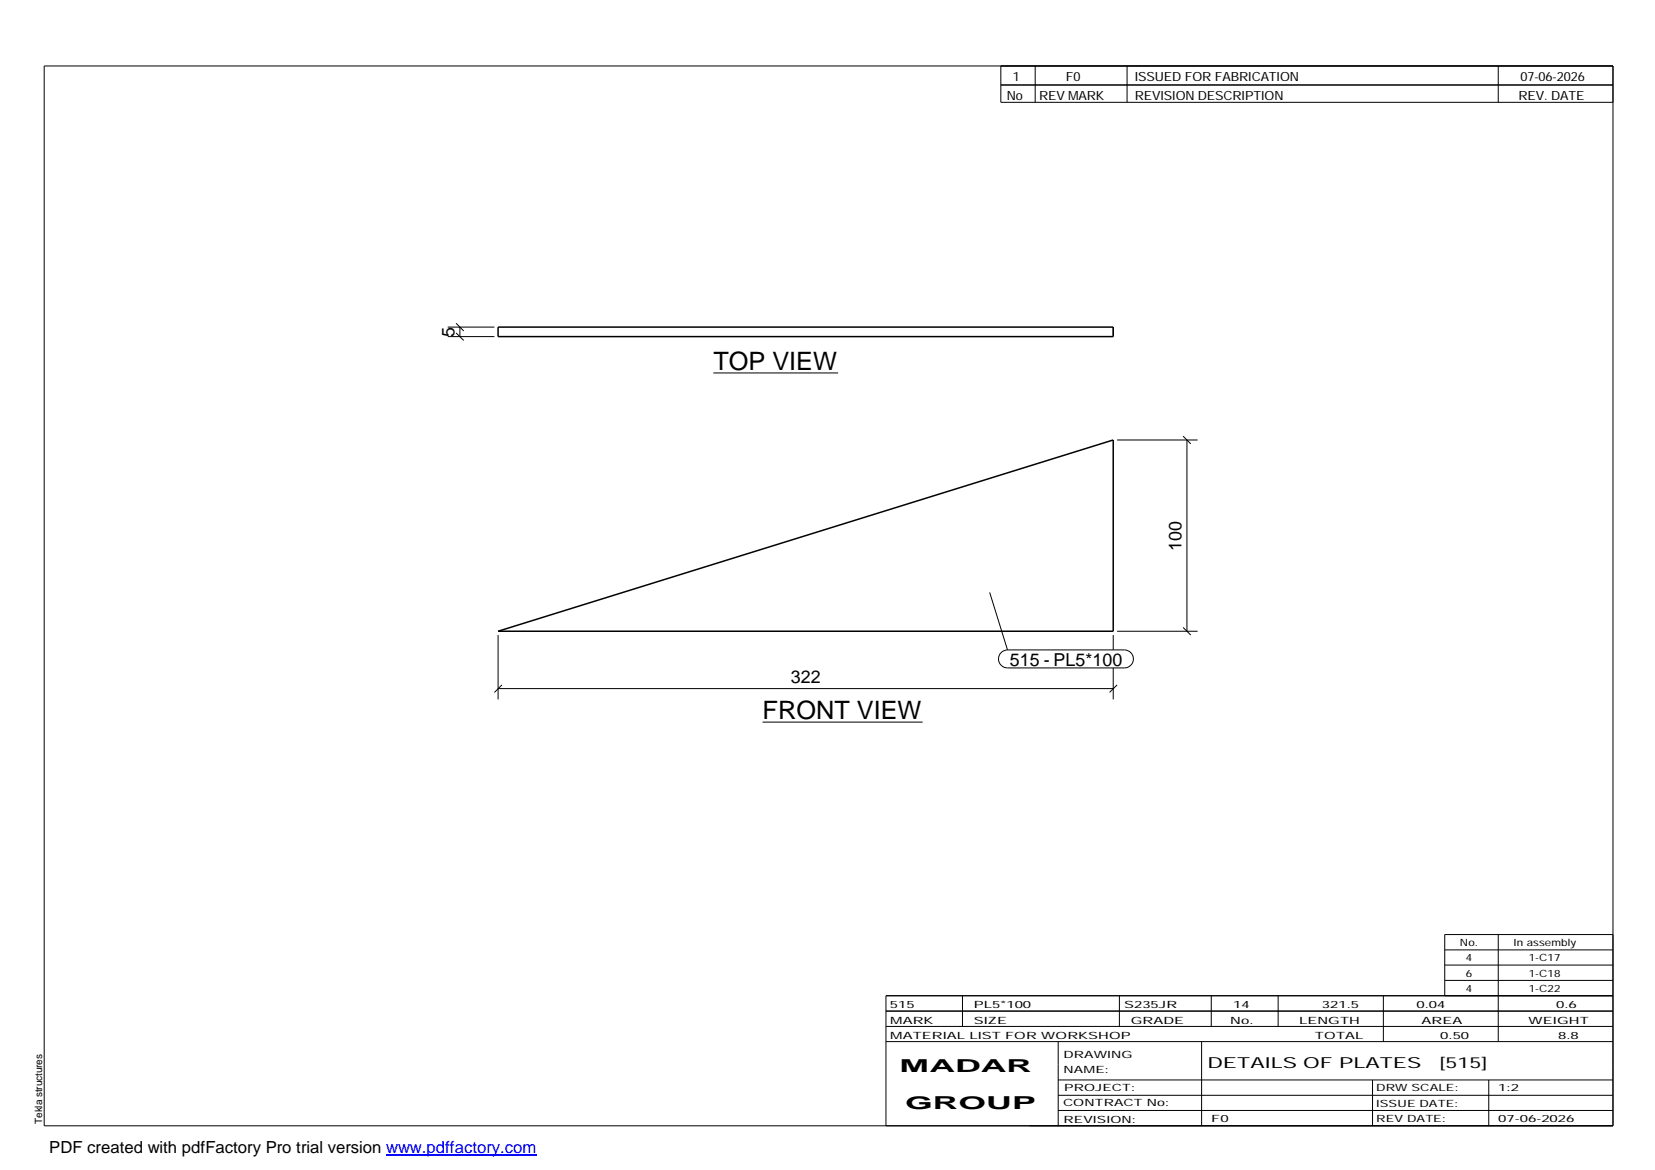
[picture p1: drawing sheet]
<svg xmlns="http://www.w3.org/2000/svg" width="420mm" height="297mm" viewBox="0 0 420 297" stroke-linecap="round" stroke-linejoin="round" font-family="sans-serif">
<defs><g id="words">
<g font-size="6.4">
<text x="181.1" y="94">TOP VIEW</text>
<text x="193.6" y="182.6">FRONT VIEW</text>
</g>
<g font-size="4.5">
<text x="115.4" y="85.5" transform="rotate(-90 115.4 85.5)">5</text>
<text x="300" y="139.8" transform="rotate(-90 300 139.8)">100</text>
<text x="200.8" y="173.4">322</text>
<text x="256.4" y="169">515 - PL5*100</text>
<text x="228.4" y="272.3">MADAR</text>
<text x="229.8" y="281.6">GROUP</text>
</g>
<text font-size="4.2" x="12.5" y="292.7">PDF created with pdfFactory Pro trial version www.pdffactory.com</text>
<g font-size="3.9">
<text x="306.5" y="271.3">DETAILS OF PLATES</text>
<text x="365.4" y="271.3">[515]</text>
</g>
<g font-size="3.2">
<text x="257.1" y="20.5">1</text>
<text x="270.6" y="20.5">F0</text>
<text x="288.1" y="20.5">ISSUED FOR FABRICATION</text>
<text x="386" y="20.5">07-06-2026</text>
<text x="255.6" y="25.5">No</text>
<text x="263.8" y="25.5">REV MARK</text>
<text x="288.1" y="25.5">REVISION DESCRIPTION</text>
<text x="385.5" y="25.5">REV. DATE</text>
</g>
<g font-size="2.5">
<text x="370.6" y="240.2">No.</text>
<text x="372.1" y="244.1">4</text>
<text x="384.3" y="240.2">In assembly</text>
<text x="388.1" y="244.1">1-C17</text>
<text x="372.1" y="247.9">6</text>
<text x="372.1" y="251.8">4</text>
<text x="388.1" y="247.9">1-C18</text>
<text x="388.1" y="251.8">1-C22</text>
<text x="225.9" y="255.9">515</text>
<text x="247.3" y="255.9">PL5*100</text>
<text x="285.4" y="255.9">S235JR</text>
<text x="313.1" y="255.9">14</text>
<text x="335.6" y="255.9">321.5</text>
<text x="359.6" y="255.9">0.04</text>
<text x="395.1" y="255.9">0.6</text>
<text x="226" y="263.7">MATERIAL LIST FOR WORKSHOP</text>
<text x="226" y="259.9">MARK</text>
<text x="247.2" y="259.9">SIZE</text>
<text x="287.1" y="259.9">GRADE</text>
<text x="312.3" y="259.9">No.</text>
<text x="329.8" y="259.9">LENGTH</text>
<text x="333.8" y="263.7">TOTAL</text>
<text x="360.9" y="259.9">AREA</text>
<text x="365.6" y="263.7">0.50</text>
<text x="388.1" y="259.9">WEIGHT</text>
<text x="395.6" y="263.7">8.8</text>
<text x="270" y="268.5">DRAWING</text>
<text x="270" y="272.5">NAME:</text>
<text x="269.9" y="280.9">CONTRACT No:</text>
<text x="270.2" y="277">PROJECT:</text>
<text x="349.4" y="277.1">DRW SCALE:</text>
<text x="349.4" y="281">ISSUE DATE:</text>
<text x="380.4" y="277.1">1:2</text>
<text x="10.7" y="285.4" transform="rotate(-90 10.7 285.4)">Tekla structures</text>
<text x="270" y="285">REVISION:</text>
<text x="307.5" y="284.8">F0</text>
<text x="349.4" y="284.8">REV DATE:</text>
<text x="380.4" y="284.8">07-06-2026</text>
</g>
</g></defs>
<path d="M126.4 83h156.2v2.5h-156.2zM126.4 160.3l156.2-48.6v48.6z" fill="none" stroke="#000" stroke-width=".38"/>
<path d="M282.6 83v2.5" fill="none" stroke="#000" stroke-width=".25" stroke-dasharray="2.1 2.1" stroke-linecap="butt"/>
<g fill="none" stroke="#000" stroke-width=".25">
<path d="M11.2 16.7h398.3v269.1h-398.3zM254.1 16.7v9.3h155.4M262.8 16.7v9.3M286.1 16.7v9.3M380.4 16.7v9.3M254.1 21.6h155.4M113.7 85.5h11.8M113.7 83h11.8M115.8 84.5l1.9 1.9M115.8 82.1l1.9 1.9M116.8 83v2.5M181.1 94.7h31.7"/>
<path d="M283.6 111.7h20.4M300.4 110.7l1.9 2M301.3 111.7v48.6M251.2 150.4l4.6 14.6M300.4 159.3l1.9 1.9M126.4 174.8h156.2M126.4 161.2v16.4M127.4 173.9l-1.9 1.9M254.2 165.7l.7-.5 .9-.2h29.7a2.29 2.29 0 0 1 2.2 2.3 2.29 2.29 0 0 1-2.2 2.3h-29.7a2.27 2.27 0 0 1-2.1-1.4 2.27 2.27 0 0 1 .5-2.5zM282.6 161.2v3.8M282.6 169.6v8M283.6 173.9l-1.9 1.9"/>
<path d="M283.6 160.3h20.4M193.6 183.3h40.6M380.4 237.3v27.1M409.5 237.3h-42.7v15.5M224.9 256.7h184.6M244.3 252.8v7.8M284.2 252.8v7.8M307.5 252.8v7.8M324.5 252.8v7.8M351.2 252.8v11.6M366.8 241.2h42.7M366.8 245h42.7"/>
<path d="M366.8 248.9h42.7M409.5 252.8h-184.6v33M224.9 264.4h184.6M224.9 260.6h184.6M268.6 264.4v21.4M268.6 274.2h140.9M268.6 278.1h140.9M305.1 264.4v21.4M348.4 274.2v11.6M378 274.2v11.6M268.6 281.9h140.9"/>
</g>
<path d="M98 293.3h38.2" fill="none" stroke="#00f" stroke-width=".3"/>
<use href="#words"/>
</svg>
